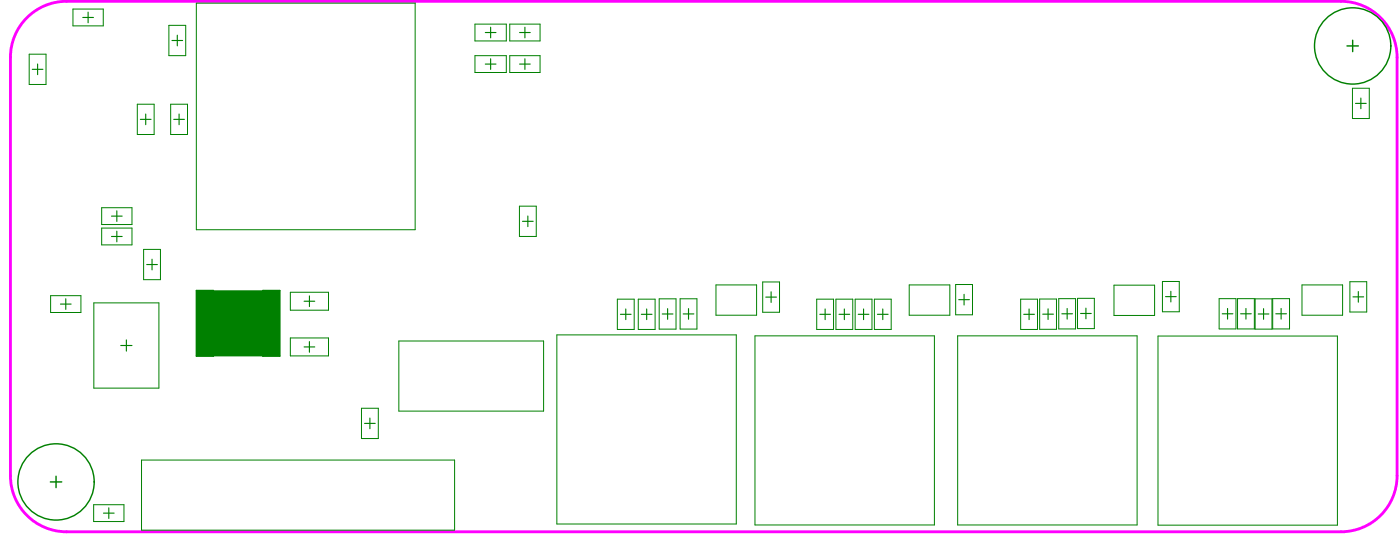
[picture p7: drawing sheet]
<svg xmlns="http://www.w3.org/2000/svg" width="415mm" height="158mm" viewBox="0 0 415 158" stroke-linecap="round" stroke-linejoin="round" font-family="sans-serif">
<path d="M7.5 5.8a16.6 16.6 0 0 1 12.2-5.4h378a16.6 16.6 0 0 1 16.7 16.6v123.8a16.6 16.6 0 0 1-16.7 16.6h-378a16.6 16.6 0 0 1-16.6-16.6v-123.8a16.5 16.5 0 0 1 4.4-11.2z" fill="none" stroke="#f0f" stroke-width=".85"/>
<path d="M58.3 86h5v.2l19.7-.2v19.4h-5v-.1l-19.7 .1z" fill="#008000"/>
<g fill="none" stroke="#008000" stroke-width=".33">
<path d="M11.2 18.9v3.2M24.5 5.2h3.2M26.1 3.6v3.1M51 12h3.2M52.6 10.4v3.2M143.9 19h3.2M143.9 9.6h3.2M145.5 8.1v3.1M145.5 17.4v3.2M154.1 19h3.2M154.1 9.6h3.2M155.7 8.1v3.1"/>
<path d="M155.7 17.4v3.2M9.6 20.5h3.1M41.6 35.3h3.2M43.2 33.8v3.1M51.5 35.3h3.2M53.1 33.8v3.1M402 30.6h3.2M403.6 29v3.2M33.1 70h3.1M33.1 64h3.1M34.7 62.4v3.2M34.7 68.4v3.2"/>
<path d="M43.5 78.3h3.2M45.1 76.7v3.2M155 65.5h3.1M156.6 63.9v3.2M17.9 90h3.2M19.5 88.5v3.1M90.2 89.2h3.2M91.8 87.6v3.2M184 93.1h3.2M185.6 91.5v3.1M190.2 93.1h3.2M191.8 91.5v3.1"/>
<path d="M196.4 93h3.2M198 91.4v3.1M202.6 92.9h3.2M204.2 91.4v3.1M227.1 88h3.2M228.7 86.4v3.1M243.1 93.1h3.2M244.7 91.5v3.1M248.8 93.1h3.2M250.4 91.5v3.1M254.5 93.1h3.2M256.1 91.5v3.1"/>
<path d="M260.2 93.1h3.2M261.8 91.5v3.1M284.4 88.7h3.1M285.9 87.1v3.2M303.6 93.1h3.2M305.2 91.5v3.1M309.3 93h3.1M310.8 91.4v3.2M314.9 92.9h3.2M316.5 91.3v3.2M320.5 92.8h3.2M322.1 91.2v3.2"/>
<path d="M345.7 87.8h3.1M347.3 86.2v3.2M362.5 92.9h3.2M364.1 91.3v3.2M367.9 92.9h3.2M369.5 91.3v3.2M373.2 93h3.1M374.8 91.4v3.1M378.4 92.9h3.1M380 91.3v3.2M401.3 87.9h3.1M402.9 86.3v3.2"/>
<path d="M35.8 102.3h3.3M37.5 100.6v3.4M90.2 102.7h3.2M91.8 101.1v3.2M108.1 125.4h3.2M109.7 123.8v3.1M30.7 151.9h3.2M32.3 150.3v3.2"/>
</g>
<g fill="none" stroke="#008000" stroke-width=".3">
<path d="M8.7 16h4.9v9h-4.9zM21.6 2.7h9v5h-9zM50.1 7.5h5v9h-5zM58.2 .9h64.9v67.1h-64.9zM140.9 16.5h9.3v5h-9.3zM140.9 7.1h9.3v5h-9.3zM151.2 7.1h9v5h-9zM151.2 16.5h9v5h-9zM40.7 30.9h5v8.9h-5zM50.6 30.9h5v8.9h-5zM401.1 26.1h5v9h-5zM30.2 61.5h8.9v5h-8.9z"/>
<path d="M30.2 67.5h8.9v5h-8.9zM42.6 73.8h5v9h-5zM154.1 61h4.9v9h-4.9zM15 87.5h9v5h-9zM27.8 89.7h19.3v25.2h-19.3zM86.1 86.5h11.3v5.3h-11.3zM165.2 99.2h53.2v55.9h-53.2zM183.1 88.6h5v8.9h-5zM189.3 88.6h5v8.9h-5zM195.5 88.5h5v8.9h-5zM201.7 88.5h5v8.9h-5zM212.3 84.4h12.1v8.9h-12.1z"/>
<path d="M223.9 99.4h53.2v56h-53.2zM226.2 83.5h5v8.9h-5zM242.2 88.6h5v8.9h-5zM247.9 88.6h5v8.9h-5zM253.6 88.6h5v8.9h-5zM259.3 88.6h5v8.9h-5zM269.7 84.4h12v8.9h-12zM283.4 84.2h5v9h-5zM284 99.4h53.2v56h-53.2zM302.7 88.6h5v8.9h-5zM308.3 88.5h5v9h-5zM314 88.4h5v9h-5z"/>
<path d="M319.6 88.3h5v9h-5zM330.4 84.4h12v9h-12zM343.4 99.5h53.3v56h-53.3zM344.8 83.3h5v9h-5zM361.6 88.4h5v9h-5zM367 88.4h5v9h-5zM372.3 88.5h4.9v8.9h-4.9zM377.5 88.4h5v9h-5zM386.2 84.4h12v8.9h-12zM400.4 83.4h5v9h-5zM86.1 100.1h11.3v5.3h-11.3zM118.3 101h42.9v20.7h-42.9z"/>
<path d="M42 136.2h92.8v20.8h-92.8zM107.2 120.9h5v8.9h-5zM27.8 149.4h9v5h-9z"/>
</g>
<g fill="none" stroke="#008000" stroke-width=".42">
<path d="M399.5 13.6h3.4M401.2 11.9v3.4M14.9 142.7h3.4M16.6 141v3.4"/>
<circle cx="401.2" cy="13.6" r="11.3"/>
<circle cx="16.6" cy="142.7" r="11.3"/>
</g>
<path d="M58.3 86h5v.2l19.7-.2v19.4h-5v-.1l-19.7 .1z" fill="none" stroke="#008000" stroke-width=".51"/>
</svg>
